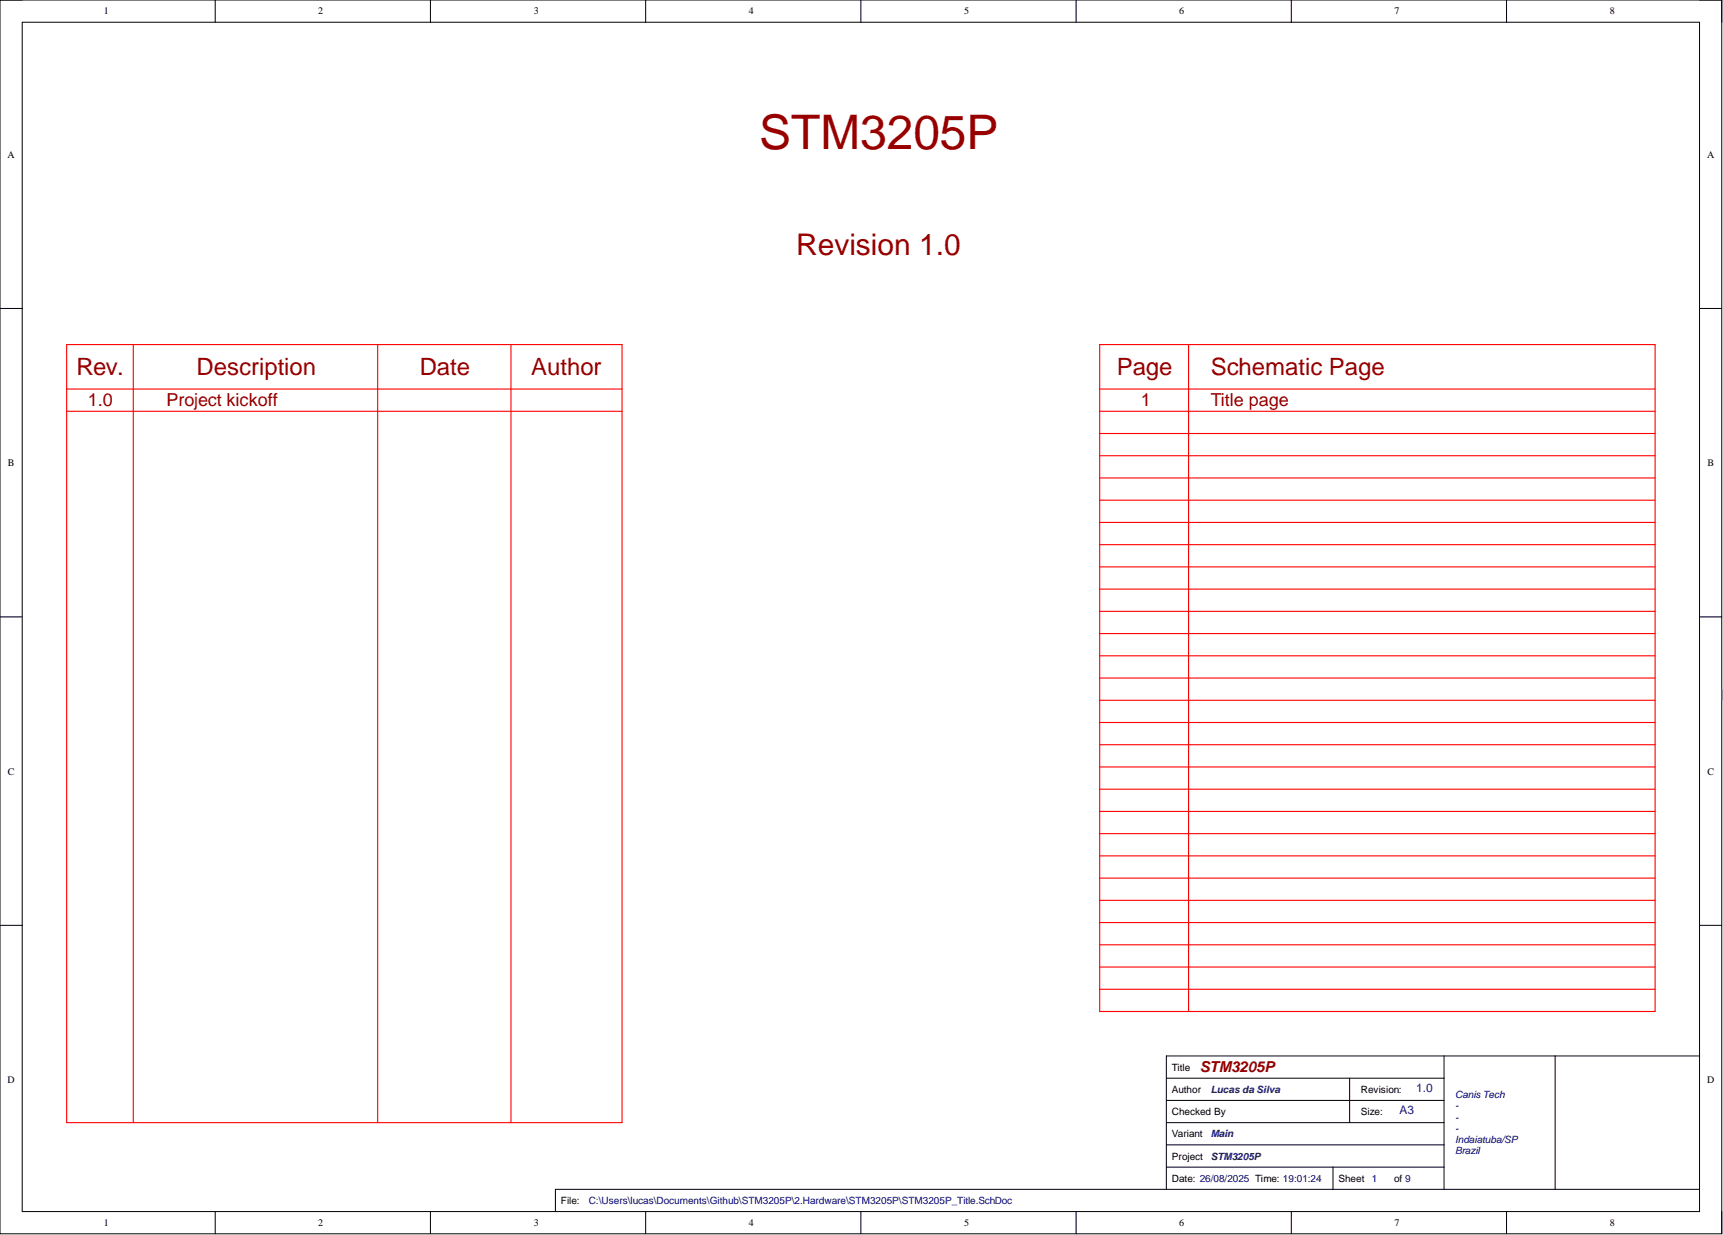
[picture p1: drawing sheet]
<svg xmlns="http://www.w3.org/2000/svg" width="393mm" height="282mm" viewBox="0 0 393 282" stroke-linecap="round" stroke-linejoin="round" font-family="sans-serif">
<defs><g id="words">
<text font-size="10.9" fill="#980000" x="173.3" y="34">STM3205P</text>
<text font-size="6.8" fill="#980000" x="181.8" y="58.2">Revision 1.0</text>
<g font-size="5.5" fill="#980000">
<text x="17.5" y="85.6">Rev.</text>
<text x="44.9" y="85.6">Description</text>
<text x="95.8" y="85.6">Date</text>
<text x="121.3" y="85.6">Author</text>
<text x="254.9" y="85.6">Page</text>
<text x="276.4" y="85.6">Schematic Page</text>
</g>
<g font-size="4.1" fill="#980000">
<text x="20.1" y="92.8">1.0</text>
<text x="38" y="92.8">Project kickoff</text>
<text x="260.4" y="92.8">1</text>
<text x="276.4" y="92.8">Title page</text>
</g>
<text font-size="3.4" fill="#800000" x="273.9" y="244.7">STM3205P</text>
<g font-size="2.7" fill="#000080">
<text x="323.3" y="249.3">1.0</text>
<text x="319.5" y="254.4">A3</text>
</g>
<g font-size="2.3">
<text x="23.7" y="3.3">1</text>
<text x="72.7" y="3.3">2</text>
<text x="121.9" y="3.3">3</text>
<text x="170.9" y="3.3">4</text>
<text x="220.1" y="3.3">5</text>
<text x="269.2" y="3.3">6</text>
<text x="318.3" y="3.3">7</text>
<text x="367.5" y="3.3">8</text>
<text x="1.7" y="36">A</text>
<text x="389.7" y="36">A</text>
<text x="1.8" y="106.4">B</text>
<text x="389.8" y="106.4">B</text>
<text x="1.8" y="176.8">C</text>
<text x="389.8" y="176.8">C</text>
<text x="267.5" y="244.3">Title</text>
<text x="1.7" y="247.2">D</text>
<text x="267.5" y="249.4">Author</text>
<text x="310.6" y="249.4">Revision:</text>
<text x="389.7" y="247.2">D</text>
<text x="267.5" y="254.5">Checked By</text>
<text x="310.6" y="254.5">Size:</text>
<text x="267.5" y="259.6">Variant</text>
<text x="267.5" y="269.7">Date: 26/08/2025 Time: 19:01:24</text>
<text x="267.5" y="264.6">Project</text>
<text x="305.6" y="269.7">Sheet</text>
<text x="318.3" y="269.7">of 9</text>
<text x="128.1" y="274.8">File:</text>
<text x="23.7" y="279.8">1</text>
<text x="72.7" y="279.8">2</text>
<text x="121.9" y="279.8">3</text>
<text x="170.9" y="279.8">4</text>
<text x="220.1" y="279.8">5</text>
<text x="269.2" y="279.8">6</text>
<text x="318.3" y="279.8">7</text>
<text x="367.5" y="279.8">8</text>
</g>
<g font-size="2.3" fill="#007">
<text x="276.4" y="249.4">Lucas da Silva</text>
<text x="276.4" y="259.6">Main</text>
<text x="276.4" y="264.6">STM3205P</text>
</g>
<g font-size="2.3" fill="#000080">
<text x="332.2" y="250.7">Canis Tech</text>
<text x="332.2" y="253.2">-</text>
<text x="332.2" y="255.8">-</text>
<text x="332.2" y="258.3">-</text>
<text x="332.2" y="260.8">Indaiatuba/SP</text>
<text x="332.2" y="263.4">Brazil</text>
<text x="313.2" y="269.7">1</text>
<text x="134.4" y="274.8">C:\Users\lucas\Documents\Github\STM3205P\2.Hardware\STM3205P\STM3205P_Title.SchDoc</text>
</g>
</g></defs>
<g fill="none" stroke="#000" stroke-width=".23">
<path d="M0 0h393.1v281.6h-393.1zM0 0h5.1M5.1 5.1h382.9v271.4h-382.9zM49.1 0v5.1M98.3 0v5.1M147.4 0v5.1M196.5 0v5.1M245.7 0v5.1M294.8 0v5.1M343.9 0v5.1M388 0h5.1v5.1M0 70.4h5.1"/>
<path d="M388 70.4h5.1M0 140.8h5.1M388 140.8h5.1M0 211.2h5.1M388 211.2h5.1M266.3 246.1h63.4M266.3 251.2h63.4M266.3 256.2h63.4M308.1 246.1v10.1M329.7 241v30.4M355 241v30.4M388 241h-121.7v30.4"/>
<path d="M49.1 276.5v5.1M98.3 276.5v5.1M147.4 276.5v5.1M196.5 276.5v5.1M245.7 276.5v5.1M266.3 266.4h63.4M266.3 261.3h63.4M294.8 276.5v5.1M304.3 266.4v5M343.9 276.5v5.1M388 271.4h-261.2v5.1M393.1 276.5v5.1"/>
</g>
<path d="M393.1 157.3v2.5" fill="none" stroke="#00f" stroke-width=".25"/>
<g fill="none" stroke="#f00" stroke-width=".25">
<path d="M15.2 78.6h126.8v177.6h-126.8zM30.4 78.6v177.6M86.2 78.6v177.6M116.7 78.6v177.6M251.1 78.6h126.7v152.3h-126.7zM271.3 78.6v152.3M15.2 88.8h126.8M15.2 93.9h126.8M251.1 88.8h126.7M251.1 93.9h126.7M251.1 98.9h126.7M251.1 119.2h126.7"/>
<path d="M251.1 114.2h126.7M251.1 109.1h126.7M251.1 104h126.7M251.1 139.5h126.7M251.1 134.5h126.7M251.1 129.4h126.7M251.1 124.3h126.7M251.1 149.7h126.7M251.1 144.6h126.7M251.1 154.8h126.7M251.1 159.8h126.7M251.1 175h126.7"/>
<path d="M251.1 170h126.7M251.1 164.9h126.7M251.1 195.3h126.7M251.1 190.3h126.7M251.1 185.2h126.7M251.1 180.1h126.7M251.1 205.5h126.7M251.1 200.4h126.7M251.1 215.6h126.7M251.1 210.6h126.7M251.1 225.8h126.7M251.1 220.7h126.7"/>
</g>
<use href="#words"/>
</svg>
